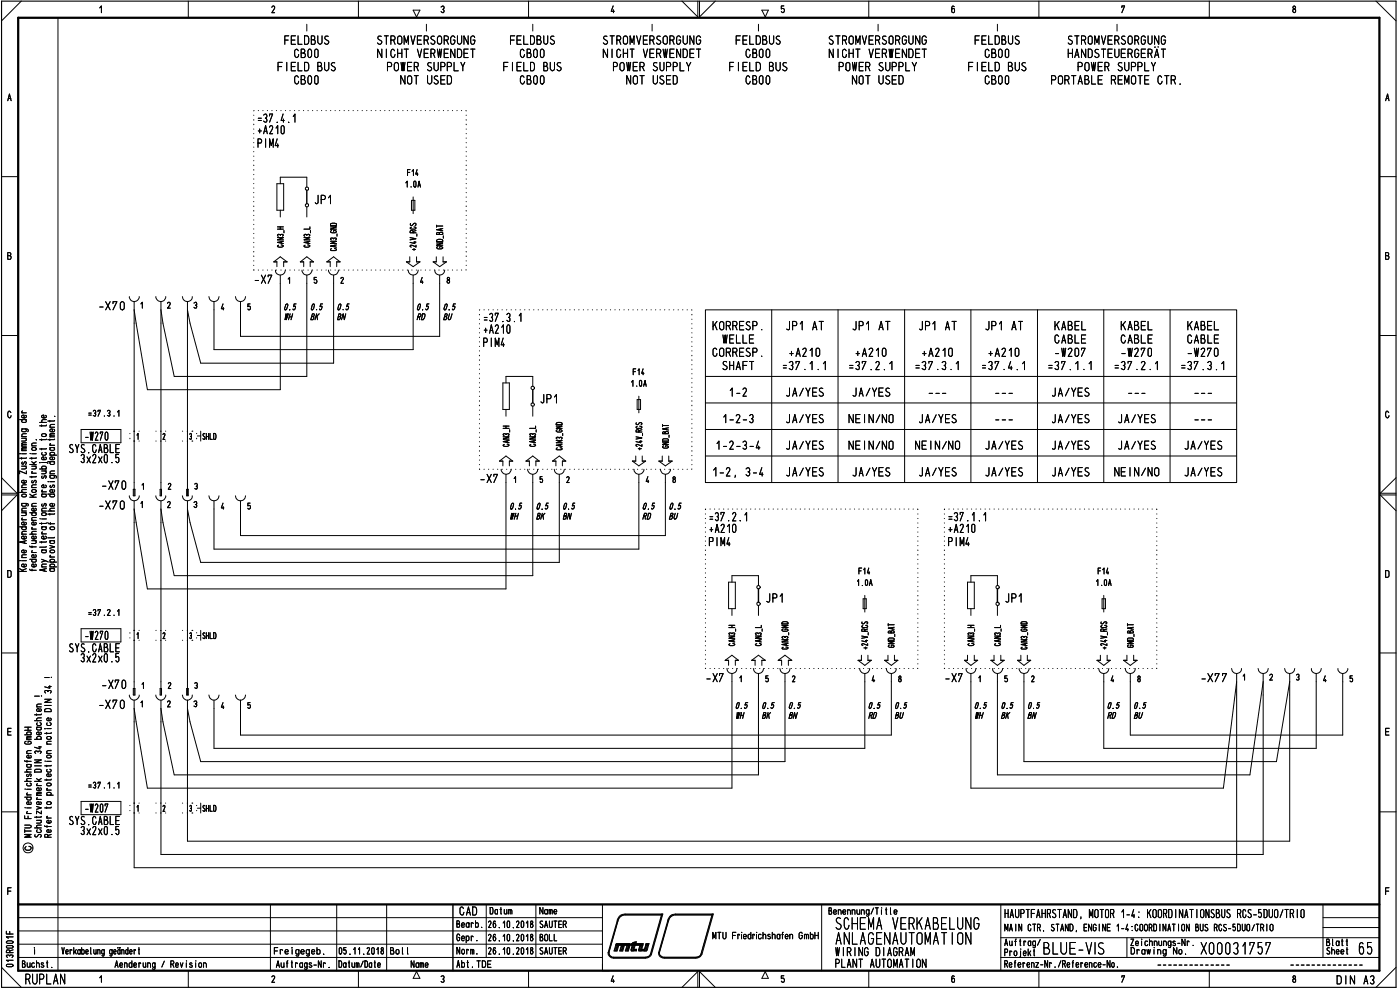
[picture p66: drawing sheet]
<svg xmlns="http://www.w3.org/2000/svg" width="420mm" height="297mm" viewBox="0 0 420 297" stroke-linecap="round" stroke-linejoin="round" font-family="sans-serif">
<defs><g id="words">
<g font-size="4.6">
<text x="387.7" y="4">8</text>
<text x="415.7" y="30.4">A</text>
<text x="6.5" y="256">O</text>
<text x="7.6" y="295.4">RUPLAN</text>
</g>
<g font-size="3.9">
<text x="85.1" y="13.5">FELDBUS</text>
<text x="88.2" y="17.4">CBOO</text>
<text x="112.9" y="13.5">STROMVERSORGUNG</text>
<text x="113.2" y="17.4">NICHT VERWENDET</text>
<text x="152.9" y="13.5">FELDBUS</text>
<text x="155.9" y="17.4">CBOO</text>
<text x="180.7" y="13.5">STROMVERSORGUNG</text>
<text x="180.9" y="17.4">NICHT VERWENDET</text>
<text x="220.6" y="13.5">FELDBUS</text>
<text x="223.6" y="17.4">CBOO</text>
<text x="248.5" y="13.5">STROMVERSORGUNG</text>
<text x="248.7" y="17.4">NICHT VERWENDET</text>
<text x="292.3" y="13.5">FELDBUS</text>
<text x="295.4" y="17.4">CBOO</text>
<text x="320.2" y="13.5">STROMVERSORGUNG</text>
<text x="320.3" y="17.4">HANDSTEUERGERÄT</text>
<text x="83.1" y="21.4">FIELD BUS</text>
<text x="115.9" y="21.4">POWER SUPPLY</text>
<text x="150.8" y="21.4">FIELD BUS</text>
<text x="183.7" y="21.4">POWER SUPPLY</text>
<text x="218.7" y="21.4">FIELD BUS</text>
<text x="251.4" y="21.4">POWER SUPPLY</text>
<text x="290.4" y="21.4">FIELD BUS</text>
<text x="323.1" y="21.4">POWER SUPPLY</text>
<text x="88.2" y="25.4">CBOO</text>
<text x="120.1" y="25.4">NOT USED</text>
<text x="155.9" y="25.4">CBOO</text>
<text x="187.9" y="25.4">NOT USED</text>
<text x="223.6" y="25.4">CBOO</text>
<text x="255.6" y="25.4">NOT USED</text>
<text x="295.4" y="25.4">CBOO</text>
<text x="315.2" y="25.4">PORTABLE REMOTE CTR.</text>
<text x="77.1" y="40.3">+A210</text>
<text x="77.1" y="36.8">=37.4.1</text>
<text x="77" y="44.4">PIM4</text>
<text x="94.4" y="61.3">JP1</text>
<text x="29.4" y="93.1">-X70</text>
<text x="145" y="100.2">+A210</text>
<text x="145" y="96.6">=37.3.1</text>
<text x="213.7" y="99.1">KORRESP.</text>
<text x="235.8" y="99.1">JP1 AT</text>
<text x="255.7" y="99.1">JP1 AT</text>
<text x="275.7" y="99.1">JP1 AT</text>
<text x="295.6" y="99.1">JP1 AT</text>
<text x="316.3" y="99.1">KABEL</text>
<text x="336.2" y="99.1">KABEL</text>
<text x="356.2" y="99.1">KABEL</text>
<text x="144.8" y="104.1">PIM4</text>
<text x="213.7" y="107.1">CORRESP.</text>
<text x="216.8" y="103.1">WELLE</text>
<text x="236.6" y="107.1">+A210</text>
<text x="256.5" y="107.1">+A210</text>
<text x="276.5" y="107.1">+A210</text>
<text x="296.4" y="107.1">+A210</text>
<text x="316.3" y="107.1">-W207</text>
<text x="316.4" y="103.1">GABLE</text>
<text x="336.2" y="107.1">-W270</text>
<text x="336.3" y="103.1">GABLE</text>
<text x="356.1" y="107.1">-W270</text>
<text x="356.2" y="103.1">CABLE</text>
<text x="216.6" y="111.1">SHAFT</text>
<text x="234.7" y="111.1">=37.1.1</text>
<text x="254.6" y="111.1">=37.2.1</text>
<text x="274.5" y="111.1">=37.3.1</text>
<text x="294.4" y="111.1">=37.4.1</text>
<text x="314.3" y="111.1">=37.1.1</text>
<text x="334.2" y="111.1">=37.2.1</text>
<text x="354.2" y="111.1">=37.3.1</text>
<text x="218.7" y="119">1-2</text>
<text x="235.8" y="119">JA/YES</text>
<text x="255.7" y="119">JA/YES</text>
<text x="278.4" y="119">---</text>
<text x="298.3" y="119">---</text>
<text x="315.6" y="119">JA/YES</text>
<text x="338.2" y="119">---</text>
<text x="358.1" y="119">---</text>
<text x="162.1" y="121.1">JP1</text>
<text x="216.8" y="127">1-2-3</text>
<text x="235.8" y="127">JA/YES</text>
<text x="254.6" y="127">NEIN/NO</text>
<text x="275.7" y="127">JA/YES</text>
<text x="298.3" y="127">---</text>
<text x="315.6" y="127">JA/YES</text>
<text x="335.5" y="127">JA/YES</text>
<text x="358.1" y="127">---</text>
<text x="20.5" y="136">SYS.CABLE</text>
<text x="25.2" y="132.2">1270</text>
<text x="214.7" y="135">1-2-3-4</text>
<text x="235.8" y="135">JA/YES</text>
<text x="254.6" y="135">NEIN/NO</text>
<text x="274.6" y="135">NEIN/NO</text>
<text x="295.6" y="135">JA/YES</text>
<text x="315.6" y="135">JA/YES</text>
<text x="335.5" y="135">JA/YES</text>
<text x="355.4" y="135">JA/YES</text>
<text x="24" y="139">3x2x0.5</text>
<text x="213.7" y="143">1-2, 3-4</text>
<text x="235.8" y="143">JA/YES</text>
<text x="255.7" y="143">JA/YES</text>
<text x="275.7" y="143">JA/YES</text>
<text x="295.6" y="143">JA/YES</text>
<text x="315.6" y="143">JA/YES</text>
<text x="334.4" y="143">NEIN/NO</text>
<text x="355.4" y="143">JA/YES</text>
<text x="30.3" y="147">-X70</text>
<text x="29.4" y="152.9">-X70</text>
<text x="212.7" y="159.9">+A210</text>
<text x="212.7" y="156.5">=37.2.1</text>
<text x="284.4" y="159.9">+A210</text>
<text x="284.4" y="156.5">=37.1.1</text>
<text x="212.5" y="163.9">PIM4</text>
<text x="284.3" y="163.9">PIM4</text>
<text x="229.8" y="180.8">JP1</text>
<text x="301.6" y="180.8">JP1</text>
<text x="56.7" y="191.8">3:Hsu</text>
<text x="20.5" y="195.7">SYS.CABLE</text>
<text x="25.2" y="192">1270</text>
<text x="24" y="198.8">3x2x0.5</text>
<text x="30.3" y="206.8">-X70</text>
<text x="269.4" y="204.7">8</text>
<text x="29.4" y="212.8">-X70</text>
<text x="25.2" y="243.8">1207</text>
<text x="56.7" y="243.6">3:Hsu</text>
<text x="20.5" y="247.6">SYS.CABLE</text>
<text x="24" y="250.6">3x2x0.5</text>
<text x="137.8" y="274.7">CAD</text>
<text x="301.4" y="275.5">HAUPTFAHRSTAND, MOTOR 1-4: KOORDINATIONSBUS RCS-5DUO/TRIO</text>
<text x="250.7" y="286.9">WIRING DIAGRAM</text>
<text x="250.4" y="290.4">PLANT AUTOMATION</text>
<text x="401" y="295.4">DIN A3/</text>
</g>
<g font-size="3.2">
<text x="81.2" y="4">2</text>
<text x="132" y="4">3</text>
<text x="183" y="4">4</text>
<text x="227.9" y="5">•</text>
<text x="336.3" y="4">7</text>
<text x="2.2" y="30.4">A</text>
<text x="2" y="78">B</text>
<text x="415.5" y="78">B</text>
<text x="93.9" y="85.2">5</text>
<text x="102" y="85.2">2</text>
<text x="125.8" y="85.2">4</text>
<text x="133.7" y="85.2">8</text>
<text x="66.1" y="93.1">4</text>
<text x="2.1" y="125.6">0</text>
<text x="415.6" y="125.6">0</text>
<text x="149.8" y="140">m</text>
<text x="150.5" y="140">ir</text>
<text x="161.9" y="144.9">5</text>
<text x="169.9" y="144.9">2</text>
<text x="193.6" y="144.9">4</text>
<text x="201.6" y="144.9">8</text>
<text x="66.1" y="152.9">4</text>
<text x="74" y="152.9">5</text>
<text x="2" y="173.4">D</text>
<text x="415.5" y="173.4">D</text>
<text x="229.4" y="204.7">5</text>
<text x="237.6" y="204.7">2</text>
<text x="309.4" y="204.7">2</text>
<text x="50" y="212.3">2</text>
<text x="66.1" y="212.8">4</text>
<text x="2" y="220.7">E</text>
<text x="415.5" y="220.7">E</text>
<text x="48.7" y="243.6">2:</text>
<text x="2" y="268.6">F</text>
<text x="415.5" y="268.6">F</text>
<text x="146.9" y="274.4">Datum</text>
<text x="161.9" y="274.4">Name</text>
<text x="136.9" y="278.4">Bearb.</text>
<text x="146.3" y="278.5">26.10.2018</text>
<text x="161.8" y="278.5">SAUTER</text>
<text x="213.7" y="281.9">MTU Friedrichshafen GmbH</text>
<text x="301.4" y="279.5">MAIN CTR. STAND, ENGINE 1-4:000RDINATION BUS RCS-5DUO/TRIO</text>
<text x="18.4" y="286.4">Verkabelung geändert</text>
<text x="82.1" y="286.4">Freigegeb.</text>
<text x="101.4" y="286.4">05.11.2018</text>
<text x="117" y="286.4">Bei l</text>
<text x="136.9" y="282.4">Gebr.</text>
<text x="137" y="286.4">Norm.</text>
<text x="146.3" y="282.4">26.10.2018</text>
<text x="146.3" y="286.4">26.10.2018</text>
<text x="161.9" y="282.4">BOLL</text>
<text x="250.7" y="283.5">ABLAG —\AUTOldT</text>
<text x="301.2" y="286.9">Projekt 3LU1— V</text>
<text x="301.4" y="283.8">Auftrag/</text>
<text x="339.1" y="283.9">Ze chnungs-Nr</text>
<text x="339.2" y="286.4">Draw ing No.</text>
<text x="397.9" y="283.9">Blatt</text>
<text x="397.9" y="286.4">Sheet</text>
<text x="6.5" y="290.4">Buchst.</text>
<text x="34.3" y="290.4">Aenderung / Revision</text>
<text x="82.8" y="290.4">Auf t rags-Nr .</text>
<text x="101.5" y="290.4">Datum/Date</text>
<text x="123.2" y="290.4">Name</text>
<text x="136.9" y="290.4">Abt. TDE</text>
<text x="228.5" y="293.7">A</text>
<text x="301.3" y="290.4">Referenz-Nr./Reference-No.</text>
<text x="81.2" y="294.9">2</text>
<text x="132" y="294.9">3</text>
<text x="183" y="294.9">4</text>
<text x="234.3" y="294.9">5</text>
<text x="285.4" y="294.9">6</text>
<text x="336.5" y="294.9">7</text>
<text x="387.7" y="294.9">8</text>
</g>
<g font-size="2.9">
<text x="122.1" y="52.8">F14</text>
<text x="121.4" y="56.3">1.0A</text>
<text x="85.1" y="93.1">0.5</text>
<text x="93.2" y="93.1">0.5</text>
<text x="101.1" y="93.1">0.5</text>
<text x="125" y="93.1">0.5</text>
<text x="133" y="93.1">0.5</text>
<text x="85.4" y="96.1">WH</text>
<text x="93" y="96.1">BK</text>
<text x="101" y="96.1">BN</text>
<text x="124.9" y="96.1">RD</text>
<text x="132.8" y="96.1">BU</text>
<text x="189.9" y="112.6">F14</text>
<text x="189.1" y="116.1">1.0A</text>
<text x="26.4" y="125.1">=37.3.1</text>
<text x="56.6" y="131.9">3;H</text>
<text x="60.6" y="132">SHLD</text>
<text x="153" y="152.9">0.5</text>
<text x="153.2" y="156">WH</text>
<text x="160.8" y="156">BK</text>
<text x="160.9" y="152.9">0.5</text>
<text x="168.8" y="156">BW</text>
<text x="168.9" y="152.9">0.5</text>
<text x="192.6" y="156">RD</text>
<text x="192.7" y="153">0.5</text>
<text x="200.6" y="156">BZ/</text>
<text x="200.8" y="152.9">0.5</text>
<text x="257.6" y="172.4">F14</text>
<text x="329.4" y="172.4">F14</text>
<text x="256.9" y="175.9">1.0A</text>
<text x="328.6" y="175.9">1.0A</text>
<text x="26.4" y="184.8">=37.2.1</text>
<text x="258.4" y="187.4">cm</text>
<text x="266.4" y="193.3">CO</text>
<text x="338.2" y="193.3">CO</text>
<text x="261.6" y="204.7">4</text>
<text x="293.4" y="204.7">1</text>
<text x="301.3" y="204.7">5</text>
<text x="388.8" y="204.7">3</text>
<text x="397.1" y="204.7">4</text>
<text x="405" y="204.7">5</text>
<text x="220.7" y="212.8">0.5</text>
<text x="221" y="215.7">WH</text>
<text x="228.5" y="215.7">BK</text>
<text x="228.6" y="212.8">0.5</text>
<text x="236.5" y="215.7">BW</text>
<text x="236.6" y="212.8">0.5</text>
<text x="260.4" y="215.7">RD</text>
<text x="260.6" y="212.8">0.5</text>
<text x="268.4" y="215.7">BU</text>
<text x="268.5" y="212.8">0.5</text>
<text x="292.4" y="212.8">0.5</text>
<text x="292.7" y="215.7">WH</text>
<text x="300.2" y="215.7">BK</text>
<text x="300.4" y="212.8">0.5</text>
<text x="308.2" y="215.7">BN</text>
<text x="308.4" y="212.8">0.5</text>
<text x="332.1" y="215.7">RD</text>
<text x="332.3" y="212.8">0.5</text>
<text x="340.1" y="215.7">BU</text>
<text x="340.2" y="212.8">0.5</text>
<text x="26.4" y="236.6">=37.1.1</text>
<text x="248.6" y="274.5">Benennung/Title</text>
<text x="161.9" y="286.4">SAUTER</text>
</g>
<g font-size="2.5">
<text x="166.2" y="142.4">\J*</text>
<text x="258.4" y="189.6">0)</text>
<text x="257.7" y="202.2">\J</text>
<text x="265.8" y="202.2">\J</text>
<text x="297.8" y="202.2">\J•</text>
<text x="337.5" y="202.2">\J</text>
<text x="221.6" y="204.7">1</text>
<text x="341.2" y="204.7">8</text>
<text x="7.7" y="240.2">o</text>
</g>
<g font-size="1.5">
<text x="99" y="70">CD</text>
<text x="122.9" y="70">CC</text>
<text x="16.2" y="125.6">•</text>
<text x="166.7" y="129.8">CD</text>
<text x="190.7" y="129.8">CC</text>
<text x="6.2" y="132.5">m</text>
<text x="10.7" y="132.3">• .1-.4-,</text>
<text x="11.8" y="139.5">•-</text>
<text x="12.3" y="143.8">V) 0')</text>
<text x="13.9" y="139.5">•17</text>
<text x="9.3" y="146.5">C</text>
<text x="9.3" y="145.1">CA</text>
<text x="12.3" y="147.9">c-</text>
<text x="12.3" y="149.3">0 -0</text>
<text x="14.7" y="146.5">0,</text>
<text x="14.7" y="145.1">-</text>
<text x="9.3" y="152.1">C</text>
<text x="12.2" y="152.1">U)</text>
<text x="12.3" y="153.5">C.0</text>
<text x="6.3" y="161.9">000-</text>
<text x="16" y="161.9">,</text>
<text x="6.2" y="167.5">CO</text>
<text x="6.3" y="166">04-00</text>
<text x="14.7" y="167.5">c-</text>
<text x="6.3" y="170.3">0000.</text>
<text x="228.4" y="189.6">I</text>
<text x="234.5" y="189.6">CD</text>
<text x="266.4" y="194.4">Ca</text>
<text x="338.2" y="194.4">Co</text>
<text x="13.2" y="206.7">-4-</text>
<text x="7.1" y="220.6">.0</text>
<text x="10" y="222">.0</text>
<text x="7.8" y="226.2">C</text>
<text x="10.1" y="226.2">r&gt;</text>
<text x="13.8" y="223.4">C</text>
<text x="13.8" y="226.2">C</text>
<text x="6.8" y="231.8">.ca0</text>
<text x="7.9" y="233.2">V</text>
<text x="7.7" y="237.1">-</text>
<text x="7.8" y="238.8">c-E0</text>
<text x="7.3" y="245.8">LL</text>
<text x="7.6" y="241.6">000</text>
<text x="7.8" y="244.3">c-</text>
<text x="10.7" y="244.3">N1</text>
<text x="7" y="249.9">1-00</text>
<text x="10.2" y="251.4">L&quot;)CC</text>
<text x="10.7" y="247.1">MO</text>
<text x="1.6" y="280.4">Lt-</text>
<text x="1.7" y="286">CC</text>
</g>
</g></defs>
<g fill="none" stroke="#000" stroke-width=".3">
<path d="M6.4 .3l-5.9 6M17.4 5.3v286M29.9 2.4l.5-.6v2M56.5 .3v5M107.6 .3v5M124 3h2l-1 2.1zM158.6 .3v5M204.7 .3l4.7 4.8v-4.8M209.9 .3v4.8l4.8-4.8M228.6 3h2l-.9 2.1M235.2 1.8h-.7v.9a.56 .56 0 0 1 .9 .3 .56 .56 0 0 1-.7 .6l-.2-.1M260.7 .3v5"/>
<path d="M286.4 2l-.4-.2-.2 .1-.2 1.4a.47 .47 0 0 0 .6 .5 .47 .47 0 0 0 .3-.8l-.3-.5-.5 .1-.1 .4M311.8 .3v5M362.9 .3v5M413 .3l6 6M.5 53h5M84.1 53.2h8v2.9M414 53h5M92.1 62.1v3M231.6 93v51.8M251.5 93v51.8M271.5 93v51.8M291.4 93v51.8"/>
<path d="M311.4 93v51.8M331.3 93v51.8M351.2 93v51.8M.5 100.7h5M151.8 112.9h8.1v3M211.7 112.9h159.4M414 100.7h5M159.9 121.8v3.1M211.7 120.9h159.4M211.7 128.9h159.4M211.7 136.8h159.4M.5 148.5h4.6l-4.6 4.7"/>
<path d="M.5 143.3l4.6 4.7h-4.6M419 148.5h-4.8l4.8 4.7M419 143.3l-4.8 4.7h4.8M219.7 172.7h7.9v3M291.4 172.7h7.9v3M.5 195.9h5M227.6 181.7v3M299.3 181.7v3M414 195.9h5M.5 243.6h5M414 243.6h5M5.5 275.3h175.3"/>
<path d="M5.5 279.3h175.3M81.2 271.4v19.9M101 271.4v19.9M116 271.4v19.9M145.9 271.4v15.9M160.8 271.4v15.9M180.8 271.4v19.9M246.6 271.4v19.9M300.4 271.4v19.8M397 271.4v15.9M397 278.3h17M397 275.3h17"/>
<path d="M.5 290.2l5.9 6M5.5 287.3h175.3M5.5 283.3h175.3M29.9 293.4l.5-.6v1.9M56.5 291.3v4.9M107.6 291.3v4.9M125 291.5l1 2h-2zM158.6 291.3v4.9M204.7 296.2l4.7-4.7v4.7M209.9 296.2v-4.7l4.8 4.7M260.7 291.3v4.9M300.4 287.3h113.6"/>
<path d="M300.4 281.3h113.6M311.8 291.3v4.9M338.2 281.3v6M362.9 291.3v4.9M419 290.2l-6 6"/>
<circle cx="92.1" cy="56.6" r=".49"/>
<circle cx="92.1" cy="61.6" r=".49"/>
<circle cx="159.9" cy="116.4" r=".52"/>
<circle cx="159.9" cy="121.4" r=".52"/>
<circle cx="227.6" cy="176.2" r=".49"/>
<circle cx="299.4" cy="176.2" r=".49"/>
<circle cx="227.6" cy="181.1" r=".52"/>
<circle cx="299.4" cy="181.2" r=".49"/>
</g>
<path d="M92.1 57.1v4M159.9 116.9v4M227.6 176.7v4M299.3 176.7v4M135.9 271.4v19.9" fill="none" stroke="#000" stroke-width=".42"/>
<path d="M.5 .3h418.5v295.9h-418.5z" fill="none" stroke="#000" stroke-width=".34"/>
<path d="M5.5 5.3h408.5v286h-408.5zM5.5 271.4h408.5" fill="none" stroke="#000" stroke-width=".68"/>
<path d="M358.1 283.7h.1" fill="none" stroke="#000" stroke-width=".3"/>
<path d="M7.4 247.6h1.5a.42 .42 0 0 1 .5 .4 .42 .42 0 0 1-.5 .4h-1.5M8 244.1h1.4M8 242.4h1.4M9.4 250.4h-2l1.6 .4-1.6 .4h2M1.9 282.6l.4-.3 1.3 .1a.34 .34 0 0 1 .3 .4 .34 .34 0 0 1-.4 .2h-1.3zM2 283.9l1.5-.2a.38 .38 0 0 1 .4 .4 .38 .38 0 0 1-.4 .4h-1.3l-.3-.4zM2.1 289.4l1.4-.1a.38 .38 0 0 1 .4 .4 .38 .38 0 0 1-.4 .4l-1.4-.1-.2-.3zM2.2 287.3l-.3-.4a.55 .55 0 0 1 .5-.4 .55 .55 0 0 1 .5 .4 .48 .48 0 0 1 .6-.4 .48 .48 0 0 1 .4 .5l-.3 .3M3.9 288.1h-2l.6 .4M3.9 281.1h-2l.6 .4M358.1 283.7h.1" fill="none" stroke="#000" stroke-width=".3"/>
<g fill="none" stroke="#000" stroke-width=".3">
<path d="M7.4 218.2h2M8.4 218.2v.9M7.4 228.2l.1 .2h1.9M7.4 234.4h2M7.8 222.4l-.4 .4v.2l.4 .3 1.6-.2-.2-.6-.8-.1v.4M8 229.4h1.1l.3 .6-.3 .2-.9-.1-.2-.4 .3-.3M8 236.8h1.4M8 221.9h1.4M8.1 228.2v.5M9 234.9l.4 .2v.5l-.3 .2-.9-.1-.2-.2 .2-.5M9.2 226.7l.2 .2-.2 .5h-.9l-.3-.5 .7-.3v.8M9.4 233.6l-1.3 .1-.1 .5 .4 .2"/>
<path d="M9.4 221.4h-1.1l-.3 .2 .3 .3M9.4 221l-1.3 .1-.1 .1 .3 .2M9.4 229.4h-.2M7.4 247.6h1.5a.42 .42 0 0 1 .5 .4 .42 .42 0 0 1-.5 .4h-1.5M7.6 242.4h.1M8 244.1h1.4M8 242.4h1.4M9.4 250.4h-2l1.6 .4-1.6 .4h2"/>
</g>
<g fill="none" stroke="#000" stroke-width=".3">
<path d="M7.4 218.2h2M8.4 218.2v.9M10.4 216.2h2M10.4 208.9h1.4M11 218.2h1.1l.3 .6-.3 .2h-.8l-.3-.2 .3-.6M11 214.2v.4M11 212.1h1.4M12 216.8l.4 .4-.3 .5h-.8l-.3-.4 .2-.4M12.1 219.7l.3 .4-.4 .4-1-.2v-.5l.7-.2v.9M12.1 212.7l.3 .2-.3 .5h-.9l-.2-.5 .7-.3v.8M12.4 215.4l-1.3 .2-.1 .3 .4 .3M12.4 214.2l-.1 .3h-1.9"/>
<path d="M12.4 211.2l-1.2 .1-.2 .2 .2 .6M12.4 218.2l-.2 .1M7.4 228.2l.1 .2h1.9M7.4 234.4h2M7.8 222.4l-.4 .4v.2l.4 .3 1.6-.2-.2-.6-.8-.1v.4M8 229.4h1.1l.3 .6-.3 .2-.9-.1-.2-.4 .3-.3M8 236.8h1.4M8 221.9h1.4M8.1 228.2v.5M9 234.9l.4 .2v.5l-.3 .2-.9-.1-.2-.2 .2-.5M9.2 226.7l.2 .2-.2 .5h-.9l-.3-.5 .7-.3v.8M9.4 233.6l-1.3 .1-.1 .5 .4 .2"/>
<path d="M9.4 221.4h-1.1l-.3 .2 .3 .3M9.4 221l-1.3 .1-.1 .1 .3 .2M9.4 229.4h-.2M10.4 228h2l-2 .9h2M10.4 234.4h2M10.4 229.8h2M11 239.9h1.4M11 235.7h1.4M11 233.6l1 .8M11.2 239.4l-.2 .2 .3 .3M11.2 235.1l-.2 .3 .3 .3M11.6 224.1h.8"/>
<path d="M12 223.9v.8l-1.6-.5M12.1 236.4l.3 .5-.4 .3-1-.1v-.5l.2-.2h.5v.8M12.4 233.6l-.8 .4M7.6 242.4h.1M10.4 248.4h2M11 242l1.4 .4-1.4 .4M11 244.9v.5M12 248.9l.4 .4-.3 .5-1.1-.2v-.3l.2-.3M12.1 240.6l.3 .3-.3 .5h-.9l-.2-.4v-.3l.7-.2v.9M12.4 247.6h-1.3l-.1 .5 .4 .3M12.4 244.9l-.1 .3h-1.9"/>
</g>
<g fill="none" stroke="#000" stroke-width=".3">
<path d="M10.4 216.2h2M10.4 208.9h1.4M11 218.2h1.1l.3 .6-.3 .2h-.8l-.3-.2 .3-.6M11 214.2v.4M11 212.1h1.4M12 216.8l.4 .4-.3 .5h-.8l-.3-.4 .2-.4M12.1 219.7l.3 .4-.4 .4-1-.2v-.5l.7-.2v.9M12.1 212.7l.3 .2-.3 .5h-.9l-.2-.5 .7-.3v.8M12.5 208.9h.1M12.4 215.4l-1.3 .2-.1 .3 .4 .3M12.4 214.2l-.1 .3h-1.9M12.4 211.2l-1.2 .1-.2 .2 .2 .6"/>
<path d="M12.4 218.2l-.2 .1M10.4 228h2l-2 .9h2M10.4 234.4h2M10.4 229.8h2M11 239.9h1.4M11 235.7h1.4M11 233.6l1 .8M11.2 239.4l-.2 .2 .3 .3M11.2 235.1l-.2 .3 .3 .3M11.6 224.1h.8M12 223.9v.8l-1.6-.5M12.1 236.4l.3 .5-.4 .3-1-.1v-.5l.2-.2h.5v.8"/>
<path d="M12.4 233.6l-.8 .4M10.4 248.4h2M11 242l1.4 .4-1.4 .4M11 244.9v.5M12 248.9l.4 .4-.3 .5-1.1-.2v-.3l.2-.3M12.1 240.6l.3 .3-.3 .5h-.9l-.2-.4v-.3l.7-.2v.9M12.4 247.6h-1.3l-.1 .5 .4 .3M12.4 244.9l-.1 .3h-1.9"/>
</g>
<g fill="none" stroke="#000" stroke-width=".3">
<path d="M12.5 208.9h.1M14 229.6v.4M14 233.8v.4M14 238.6h2M14 237.1h1.4M14 228.4h1.4M14.1 235.1l1.1-.1 .2 .5-1 .3-.4-.3zM14.3 236.6h-.3l.3 .5M14.4 238.6a.43 .43 0 0 1-.4-.4 .43 .43 0 0 1 .4-.5l.9 .2 .1 .4-.5 .3M14.9 230.8l.5 .3-.4 .5h-.7l-.3-.2 .2-.5M15.1 232.2l.3 .3-.3 .5h-.8l-.3-.3 .1-.4 .6-.1v.8M15.4 233.8l-.1 .2h-1.9"/>
<path d="M15.4 229.6v.2h-2M13.4 247.7l.1 .3h1.9M14 245.4h1.4M14 242.1v.5M14.1 240.7l1.1-.1 .2 .5-1 .3-.4-.3zM14.1 247.7v.5M14.3 244.9l-.3 .1 .3 .4M15.1 249l.3 .4-.5 .4-.8-.2v-.5l.6-.2v.9M15.1 246.2l.3 .4-.5 .4-.8-.2v-.5l.6-.2v.9M15.4 242.1l-.1 .3h-1.9"/>
</g>
<g fill="none" stroke="#000" stroke-width=".3">
<path d="M13.4 212.9l.6-.3 1 .1 .4 .3v.5h-2zM13.4 209.8h2l-2 .9h2M13.4 211.7h2M13.4 203.3h1.4M13.5 218.6h.1M13.7 207.9l-.3-.3a.48 .48 0 0 1 .5-.4 .48 .48 0 0 1 .5 .3 .53 .53 0 0 1 .5-.3 .53 .53 0 0 1 .5 .4l-.3 .3M14 219.8v.4M14 218.6h1.4M14.9 216.8l.5 .4-.4 .5h-.7l-.3-.3 .2-.5M15.1 215.5l.3 .2-.3 .5h-.8l-.3-.5 .4-.3h.3v.8M15.4 219.8v.2h-2M13.6 228.4h.1"/>
<path d="M14.1 226.7h1.1l.2 .5-1 .2-.4-.2zM14.1 221.1h1.1l.2 .5-1 .2-.4-.2z"/>
</g>
<g fill="none" stroke="#000" stroke-width=".3">
<path d="M15.5 203.3h.1M14 229.6v.4M14 233.8v.4M14 238.6h2M14 237.1h1.4M14 228.4h1.4M14.1 235.1l1.1-.1 .2 .5-1 .3-.4-.3zM14.3 236.6h-.3l.3 .5M14.4 238.6a.43 .43 0 0 1-.4-.4 .43 .43 0 0 1 .4-.5l.9 .2 .1 .4-.5 .3M14.9 230.8l.5 .3-.4 .5h-.7l-.3-.2 .2-.5M15.1 232.2l.3 .3-.3 .5h-.8l-.3-.3 .1-.4 .6-.1v.8M15.4 233.8l-.1 .2h-1.9"/>
<path d="M15.4 229.6v.2h-2M13.4 247.7l.1 .3h1.9M14 245.4h1.4M14 242.1v.5M14.1 240.7l1.1-.1 .2 .5-1 .3-.4-.3zM14.1 247.7v.5M14.3 244.9l-.3 .1 .3 .4M15.1 249l.3 .4-.5 .4-.8-.2v-.5l.6-.2v.9M15.1 246.2l.3 .4-.5 .4-.8-.2v-.5l.6-.2v.9M15.4 242.1l-.1 .3h-1.9"/>
</g>
<g fill="none" stroke="#000" stroke-width=".3">
<path d="M13.4 212.9l.6-.3 1 .1 .4 .3v.5h-2zM13.4 209.8h2l-2 .9h2M13.4 211.7h2M13.4 203.3h1.4M13.5 218.6h.1M13.7 207.9l-.3-.3a.48 .48 0 0 1 .5-.4 .48 .48 0 0 1 .5 .3 .53 .53 0 0 1 .5-.3 .53 .53 0 0 1 .5 .4l-.3 .3M14 219.8v.4M14 218.6h1.4M14.9 216.8l.5 .4-.4 .5h-.7l-.3-.3 .2-.5M15.1 215.5l.3 .2-.3 .5h-.8l-.3-.5 .4-.3h.3v.8M15.4 219.8v.2h-2M13.6 228.4h.1"/>
<path d="M14.1 226.7h1.1l.2 .5-1 .2-.4-.2zM14.1 221.1h1.1l.2 .5-1 .2-.4-.2z"/>
</g>
<g fill="none" stroke="#000" stroke-width=".3">
<path d="M12.5 158.1h1.1l.3 .5-.3 .3h-.8l-.3-.3 .3-.5M12.5 156.9v.4M12.5 155.7h1.4M12.7 159.6l-.2 .3 .3 .3M13.9 156.9l-.1 .2h-1.9M13.9 158.1l-.2 .1M12.5 167.8l1.9 .9M12.5 165h1.1l.3 .4-.1 .3-.2 .2-.9-.1-.2-.4 .3-.4M12.5 170.1h1.4M12.5 162.5v.4M12.5 160.2h1.4M13.2 170.8v.6"/>
<path d="M13.7 160.9l.2 .5-.4 .3-.9-.2-.1-.4 .7-.2v.8M13.7 168.2l-1.2 .5M13.9 170.6l-2 .4 2 .4M13.9 169.2h-1.2l-.2 .5 .2 .4M13.9 164l-.1 .2h-1.9M13.9 162.5l-.1 .1h-1.9M13.9 165l-.2 .1M15.5 203.3h.1"/>
</g>
<g fill="none" stroke="#000" stroke-width=".3">
<path d="M11.9 126.7h2M12.5 138.8h1.5l.4 .2M12.5 130.4l1-.3a.42 .42 0 0 1 .4 .5 .42 .42 0 0 1-.4 .4l-.8-.1zM12.5 127.5v.4M12.5 134.5v.5M13.5 135.7l.4 .4-.3 .5-.9-.1-.2-.3 .2-.4M13.7 137.2l.2 .2-.2 .5h-1l-.2-.5 .7-.3v.8M13.7 124.6l.2 .3-.1 .3-.9 .2a.45 .45 0 0 1-.4-.6 .45 .45 0 0 1 .7-.3v.9M13.9 134.5l-.1 .2h-1.9M13.9 127.5l-.1 .3h-1.9M13.9 125.9l-1.3 .2v.6h.3M11.9 140.7h2"/>
<path d="M12.1 155.7h.1M12.5 158.1h1.1l.3 .5-.3 .3h-.8l-.3-.3 .3-.5M12.5 141.3h1.4M12.5 156.9v.4M12.5 155.7h1.4M12.6 154l.9-.2a.42 .42 0 0 1 .4 .5 .42 .42 0 0 1-.4 .4l-.8-.1zM12.7 159.6l-.2 .3 .3 .3M12.8 140.7l-.3-.3 .3-.5h.8l.3 .3-.3 .5M13.5 141.3a.42 .42 0 0 1 .4 .4 .42 .42 0 0 1-.4 .5h-1M13.7 145.5l.2 .3-.2 .5h-1l-.2-.5 .7-.3v.8M13.9 156.9l-.1 .2h-1.9M13.9 158.1l-.2 .1"/>
<path d="M12.5 167.8l1.9 .9M12.5 165h1.1l.3 .4-.1 .3-.2 .2-.9-.1-.2-.4 .3-.4M12.5 162.5v.4M12.5 170.1h1.4M12.5 160.2h1.4M13.2 170.8v.6M13.7 160.9l.2 .5-.4 .3-.9-.2-.1-.4 .7-.2v.8M13.7 168.2l-1.2 .5M13.9 170.6l-2 .4 2 .4M13.9 169.2h-1.2l-.2 .5 .2 .4M13.9 164l-.1 .2h-1.9M13.9 162.5l-.1 .1h-1.9"/>
<path d="M13.9 165l-.2 .1"/>
</g>
<g fill="none" stroke="#000" stroke-width=".3">
<path d="M5.9 125.9h2M6 136.1h.1M6.5 128.7l1.8 .1 .2 .3-.2 .4M6.5 139.9h1.4M6.5 137.3v.5M6.5 136.1h1.4M6.5 135.2h1.4M6.5 133.9h1.4M6.5 131h1.4M6.5 123.9h1.4M6.7 138.6a.36 .36 0 0 0-.2 .5 .36 .36 0 0 0 .5 .2 .6 .6 0 0 1 .8-.6l-.1 .7M6.7 123.3l-.2 .2 .3 .4"/>
<path d="M6.8 128.7l-.3 .3 .3 .5h.8l.3-.2-.3-.6M6.8 125.9l-.3 .3 .3 .5h.8l.3-.2-.3-.6M7.5 139.9l.4 .3-.1 .3-1.3 .2M7.7 124.6l.2 .5-.4 .3-.9-.2v-.5l.6-.2v.9M7.9 137.3l-.1 .2h-1.9M7.9 134.7h-1.2l-.2 .3 .2 .2M7.9 134.3h-1.2l-.2 .2 .4 .2M7.9 133.3h-1.2l-.2 .3 .2 .3M7.9 132.8l-1.3 .1v.4h.3M7.9 130.1l-1.3 .2 .1 .7M8.9 139.4h2M9.5 139.9h1.4"/>
<path d="M9.5 136.1h1.4M9.5 137.3v.5M9.5 138.5l1 .9M10.5 139.9l.4 .3-.2 .4-1.2 .1M10.9 137.3v.2h-2M10.9 138.5l-.9 .4M11.9 126.7h2M12.5 138.8h1.5l.4 .2M12.5 130.4l1-.3a.42 .42 0 0 1 .4 .5 .42 .42 0 0 1-.4 .4l-.8-.1zM12.5 127.5v.4M12.5 134.5v.5M13.5 135.7l.4 .4-.3 .5-.9-.1-.2-.3 .2-.4"/>
<path d="M13.7 137.2l.2 .2-.2 .5h-1l-.2-.5 .7-.3v.8M13.7 124.6l.2 .3-.1 .3-.9 .2a.45 .45 0 0 1-.4-.6 .45 .45 0 0 1 .7-.3v.9M13.9 134.5l-.1 .2h-1.9M13.9 127.5l-.1 .3h-1.9M13.9 125.9l-1.3 .2v.6h.3M5.9 158.1h2M5.9 147.7h2M6.5 151l1.8 .1 .2 .4-.2 .3M6.5 156h1.4M6.5 153.8h1.4M6.5 153.3h1.4M6.5 146.3h1.4"/>
<path d="M6.6 148.4l.9-.1 .3 .1 .1 .4-1 .3-.3-.2zM6.7 155.4l-.2 .3 .3 .3M6.8 158.1l-.3 .2 .3 .6 .9-.1 .2-.5-.3-.2M6.8 151l-.3 .4 .3 .5 1-.2 .1-.3-.3-.4M7.5 153.8a.42 .42 0 0 1 .4 .5 .42 .42 0 0 1-.4 .4h-1M7.7 156.7l.2 .3-.2 .5h-1l-.2-.4 .1-.3 .6-.2v.9M7.7 144.2l.2 .4-.4 .3-.9-.1-.1-.4 .7-.3v.8M7.9 159.4l-1.3 .2 .1 .7M7.9 152.5l-1.3 .1 .1 .7M7.9 146.9l-1.3 .1-.1 .4 .4 .3M7.9 145.5l-1.3 .1 .1 .7M7.9 141.3v.9l-2-.9v.9"/>
<path d="M8.9 153.8h2M8.9 149.2h2M8.9 148.3l1.2 .9M9.5 147.2l.4-.3h.6l.4 .3v.2l-.2 .3h-.8zM9.5 158.7h1.4M9.5 156.1h1.4M9.5 142.9v.4M9.5 142h1.4M9.7 158.2l-.2 .4 .3 .1M9.7 141.5l-.2 .3 .3 .2M9.8 153.8l-.3 .2v.5l.3 .2 1-.2 .1-.3-.4-.4M10.6 156.7l.3 .3-.3 .5h-.9l-.1-.7 .6-.2v.9"/>
<path d="M10.6 152.5l.3 .5-.4 .3-.8-.1-.2-.5 .2-.2h.5v.8M10.9 159.4l-1.3 .2-.1 .5 .4 .2M10.9 155.3l-1.3 .1 .1 .7M10.9 142.9v.2h-2M10.9 148.3l-1.3 .5M11.9 140.7h2M12.1 155.7h.1M12.5 141.3h1.4M12.6 154l.9-.2a.42 .42 0 0 1 .4 .5 .42 .42 0 0 1-.4 .4l-.8-.1zM12.8 140.7l-.3-.3 .3-.5h.8l.3 .3-.3 .5M13.5 141.3a.42 .42 0 0 1 .4 .4 .42 .42 0 0 1-.4 .5h-1M13.7 145.5l.2 .3-.2 .5h-1l-.2-.5 .7-.3v.8"/>
<path d="M5.9 171.4h2M5.9 170.6l1.3 .8M6 168.2h.1M6.5 168.2h1.4M7.3 162.4v.6M7.9 162.2l-2 .4 2 .5M7.9 170.6l-1.3 .5M8.9 170.8l.2 .3h1.8M8.9 163.8l.1 .3h1.9M8.9 167.8h2M9.6 163.8v.5M9.6 170.8v.5"/>
<path d="M9.8 167.8l-.3 .2v.5l.3 .2 1-.2 .1-.4-.4-.3M10.5 162.2l.4 .4-.2 .4-1.2 .1M10.6 166.5l.3 .5-.4 .3-.8-.1-.2-.5 .2-.2h.5v.8"/>
</g>
<g fill="none" stroke="#000" stroke-width=".3">
<path d="M8.9 139.4h2M9.1 136.1h.1M9.5 133.8h1.4M9.5 137.3v.5M9.5 139.9h1.4M9.5 138.5l1 .9M9.5 136.1h1.4M9.7 134.4h1l.2 .5-1 .2-.4-.2zM10.5 139.9l.4 .3-.2 .4-1.2 .1M10.9 132.9l-1.3 .2 .1 .7M10.9 137.3v.2h-2M10.9 138.5l-.9 .4"/>
<path d="M8.9 153.8h2M8.9 149.2h2M8.9 148.3l1.2 .9M9.5 147.2l.4-.3h.6l.4 .3v.2l-.2 .3h-.8zM9.5 158.7h1.4M9.5 156.1h1.4M9.5 142.9v.4M9.5 142h1.4M9.7 158.2l-.2 .4 .3 .1M9.7 141.5l-.2 .3 .3 .2M9.8 153.8l-.3 .2v.5l.3 .2 1-.2 .1-.3-.4-.4M10.6 156.7l.3 .3-.3 .5h-.9l-.1-.7 .6-.2v.9"/>
<path d="M10.6 152.5l.3 .5-.4 .3-.8-.1-.2-.5 .2-.2h.5v.8M10.9 159.4l-1.3 .2-.1 .5 .4 .2M10.9 155.3l-1.3 .1 .1 .7M10.9 142.9v.2h-2M10.9 148.3l-1.3 .5M8.9 170.8l.2 .3h1.8M8.9 163.8l.1 .3h1.9M8.9 167.8h2M9.6 163.8v.5M9.6 170.8v.5M9.8 167.8l-.3 .2v.5l.3 .2 1-.2 .1-.4-.4-.3M10.5 162.2l.4 .4-.2 .4-1.2 .1"/>
<path d="M10.6 166.5l.3 .5-.4 .3-.8-.1-.2-.5 .2-.2h.5v.8"/>
</g>
<g fill="none" stroke="#000" stroke-width=".3">
<path d="M92.1 7.3v2M128 7.3v2M159.9 7.3v2M195.7 7.3v2M227.6 7.3v2M263.5 7.3v2M299.3 7.3v2M335.2 7.3v2M91.1 33.2h.1M92.4 33.2h.1M93.8 33.2h.1M95.1 33.2h.1"/>
<path d="M96.5 33.2h.1M97.8 33.2h.1M99.2 33.2h.1M100.5 33.2h.1M101.9 33.2h.1M103.3 33.2h.1M104.6 33.2h.1M106 33.2h.1M107.3 33.2h.1M108.7 33.2h.1M110 33.2h.1M111.4 33.2h.1"/>
<path d="M112.7 33.2h.1M114.1 33.2h.1M115.4 33.2h.1M116.8 33.2h.1M118.2 33.2h.1M119.5 33.2h.1M120.9 33.2h.1M122.2 33.2h.1M123.6 33.2h.1M124.9 33.2h.1M126.3 33.2h.1M127.6 33.2h.1"/>
<path d="M129 33.2h.1M130.3 33.2h.1M131.7 33.2h.1M133.1 33.2h.1M134.4 33.2h.1M135.8 33.2h.1M137.1 33.2h.1M138.5 33.2h.1M139.8 33.2l.1 .1M139.9 34.5v.1M139.9 35.9v.2M139.9 37.3v.1"/>
<path d="M139.9 38.7v.1M76.2 46.8v.1M76.2 48.2v.1M76.2 49.5v.2M76.2 50.9v.2M76.2 52.3v.1M76.2 53.7v.1M76.2 55v.1M76.2 56.4v.1M76.2 57.7v.1M76.2 59.1v.1M83.1 55.1h2v8h-2z"/>
<path d="M84.1 53.2v1.9M124 59.1v5M139.9 40v.1M139.9 41.4v.1M139.9 42.8h.1M139.9 44.1v.1M139.9 45.5v.1M139.9 46.8v.1M139.9 48.2v.1M139.9 49.5v.2M139.9 50.9v.2M139.9 52.3v.1"/>
<path d="M139.9 53.7v.1M139.9 55v.1M139.9 56.4v.1M139.9 57.7v.1M139.9 59.1v.1M76.2 60.5h.1M76.2 61.8v.2M76.2 63.2v.1M76.2 64.6v.1M76.2 66h.1M76.2 67.3v.1M76.2 68.7h.1"/>
<path d="M76.2 70v.1M76.2 71.4v.1M76.2 72.7v.1M76.2 74.1v.1M76.2 75.4v.2M76.2 76.8v.2M76.2 78.2v.1M76.2 79.6v.1M83.3 71.3h1.7l-1.7 .7h1.7M83.3 68.7h1.7M83.3 68.1h1.7M83.5 70.9l-.2-.4 .3-.2 .4 .1 .1 .2a.49 .49 0 0 1 .5-.3 .49 .49 0 0 1 .4 .3l-.2 .3"/>
<path d="M84.1 63.1v2M84.1 68.1v.6M84.4 73.5l.6 .3-.5 .4h-.7l-.5-.3 .3-.3M84.5 72.5v.5M85 72.4l-1.7 .3 1.7 .4M85.2 69.2v.6M91.2 71.3h1.8l-1.8 .7h1.8M91.5 70.9l-.3-.2 .2-.3h.6l.1 .2a.49 .49 0 0 1 .4-.3 .49 .49 0 0 1 .5 .3l-.2 .3M92.3 73.5l.7 .3-.6 .4h-.7l-.5-.3 .4-.3M92.4 72.5v.5M93 72.4l-1.8 .3 1.8 .4M93 68.1v.6h-1.8"/>
<path d="M93.2 69.2v.6M99.2 72.4h1.8l-1.8 .7h1.8M99.2 68.1h1.8l-1.8 .6h1.8M99.3 67.1h1.5l.2 .5h-1.8zM99.4 72l-.1-.1a.43 .43 0 0 1 .3-.5 .43 .43 0 0 1 .5 .3l.1-.2h.7l.1 .2-.3 .3M99.5 74.6l-.3 .2 .2 .4 1.6-.2-.1-.3-.5-.1M100.5 73.6v.4M101 73.5l-1.8 .3 1.8 .4M101.1 70.2v.7M123 77v1.6h-1l2 1.4 2-1.4h-1v-1.6M123.1 71.3l1.7 .3-1.7 .4M123.2 67.1a.42 .42 0 0 0 .2 .6 .42 .42 0 0 0 .6-.4 .41 .41 0 0 1 .6-.4 .41 .41 0 0 1 0 .7"/>
<path d="M123.5 60.1h1v3h-1zM123.8 74.8h.9M124.2 72.6h.6M124.2 68.1l.6 .2-.1 .4h-1.2l-.4-.3 .4-.2M124.2 74.6v.5M124.5 72.5v.6l-1.4-.4M124.8 73.6v.6l-1.1-.6a.31 .31 0 0 0-.5 0 .31 .31 0 0 0 .1 .5l.1 .1M125.1 70.2v.7M130.9 77v1.6h-.9l2 1.4 2-1.4h-1v-1.6M131 72.9h1.9l-1.9 .7h1.9M131 72.1l.3-.2 1-.1 .4 .1 .2 .6h-1.9zM131 67.6v.6"/>
<path d="M131 67.8h1.9M131.4 74l-.4 .3 .4 .4h1.1l.4-.3-.5-.4h-.4v.3M131.9 69.9l-.8-.1-.1 .6h1.9v-.6l-.7-.1-.3 .2v.5M132.3 68.7v.5M132.9 68.6l-1.9 .3 1.9 .4M133.1 70.8v.7M139.9 60.5h.1M139.9 61.8v.2M139.9 63.2v.1M139.9 64.6v.1M139.9 66h.1M139.9 67.3v.1"/>
<path d="M139.9 68.7h.1M139.9 70v.1M139.9 71.4v.1M139.9 72.7v.1M139.9 74.1v.1M139.9 75.4v.2M139.9 76.8v.2M139.9 78.2v.1M139.9 79.6v.1M38.8 89a1.48 1.48 0 0 0 1.5 1.5 1.48 1.48 0 0 0 1.5-1.5M40.3 90.5v58.3M42.3 91.2l.4-.5v1.8"/>
<path d="M46.8 89a1.48 1.48 0 0 0 1.5 1.5 1.48 1.48 0 0 0 1.4-1.5M48.3 90.5v58.3M50.2 91a.45 .45 0 0 1 .7-.3 .45 .45 0 0 1 .1 .7l-.8 1.1h.9M54.7 89a1.48 1.48 0 0 0 1.5 1.5 1.48 1.48 0 0 0 1.5-1.5M56.3 90.5v38.9M58.2 90.9a.48 .48 0 0 1 .9 0 .48 .48 0 0 1-.5 .7l.5 .3-.1 .5-.5 .1-.3-.3M62.7 89a1.52 1.52 0 0 0 1.5 1.5 1.52 1.52 0 0 0 1.5-1.5M70.7 89a1.52 1.52 0 0 0 1.5 1.5 1.52 1.52 0 0 0 1.5-1.5M75.1 91.2h-.7v.8a.51 .51 0 0 1 .7 0 .51 .51 0 0 1 0 .7l-.2 .3h-.4l-.1-.3M76.2 80.9v.1M76.6 84.2h1M77.5 81h.1"/>
<path d="M78.4 82.5l1.3 2.5M78.9 81h.1M79.7 82.5l-1.3 2.5M80.2 81h.1M80.5 83.1v-.6h1.1l-1.1 2.5M81.6 81h.1M82.7 81a1.48 1.48 0 0 0 1.5 1.6 1.48 1.48 0 0 0 1.4-1.6h.1M82.9 81h.1M83.1 80v-1.4h-.9l1.9-1.6 2 1.6h-1v1.4M84.1 82.5v34.4h-39.9l-3.9-23.9M84.3 81h.1M86.5 83.7l.4-.5v1.8"/>
<path d="M87 81h.1M88.3 81h.1M89.7 81h.1M90.6 81a1.48 1.48 0 0 0 1.5 1.6 1.48 1.48 0 0 0 1.5-1.6M91.1 81h.1M91.1 80v-1.4h-1l2-1.6 2 1.6h-1v1.4M92.1 82.5v30.4h-39.8l-3.4-16-.6-3.9M92.4 81h.1M93.8 81h.1M95.1 81h.1M96.5 81h.1M97.8 81h.1"/>
<path d="M98.6 81a1.48 1.48 0 0 0 1.5 1.6 1.48 1.48 0 0 0 1.5-1.6M99.1 80v-1.4h-1l2-1.6 2 1.6h-1.1v1.4M99.2 81h.1M100.1 82.5v26.5h-39.9l-3.2-12.1-.7-3.9M100.5 81h.1M101.9 81h.1M103.3 81h.1M104.6 81h.1M106 81h.1M107.3 81h.1M108.7 81h.1M110 81h.1"/>
<path d="M111.4 81h.1M112.7 81h.1M114.1 81h.1M115.4 81h.1M116.8 81h.1M118.2 81h.1M119.5 81h.1M120.9 81h.1M122.2 81h.1M122.5 81a1.52 1.52 0 0 0 1.5 1.5 1.52 1.52 0 0 0 1.5-1.5M123.6 81h.1M124 82.5v22.4h-59.8v-14.4"/>
<path d="M124.9 81h.1M126.3 81h.1M127.6 81h.1M129 81h.1M130.3 81h.1M130.5 81a1.48 1.48 0 0 0 1.5 1.6 1.48 1.48 0 0 0 1.5-1.6M131.7 81h.1M132 82.5v18.4h-59.8v-10.4M133.1 81h.1M134.4 81h.1M135.8 81h.1M137.1 81h.1"/>
<path d="M138.5 81h.1M139.9 80.9l-.1 .1M158.8 93h.1M160.1 93h.1M161.5 93h.1M162.9 93h.1M164.2 93h.1M165.6 93h.1M166.9 93h.1M168.3 93h.1M169.6 93h.1M171 93h.1"/>
<path d="M172.3 93h.1M173.7 93h.1M175 93h.1M176.4 93h.1M177.8 93h.1M179.1 93h.1M180.5 93h.1M181.8 93h.1M183.2 93h.1M184.5 93h.1M185.9 93h.1M187.2 93h.1"/>
<path d="M188.6 93h.1M189.9 93h.1M191.3 93h.1M192.7 93h.1M194 93h.1M195.4 93h.1M196.7 93h.1M198.1 93h.1M199.4 93h.1M200.8 93h.1M202.1 93h.1M203.5 93h.1"/>
<path d="M204.9 93h.1M206.2 93h.1M207.6 93h.1M207.6 94.3v.2M207.6 95.8h.1M207.6 97.1v.1M207.6 98.5v.1M207.6 99.8v.1M211.7 93h159.4v51.8h-159.4zM143.9 106.6v.2M143.9 107.9v.2M143.9 109.4v.1"/>
<path d="M143.9 110.7v.1M143.9 112.1v.1M143.9 113.5h.1M143.9 114.8v.1M143.9 116.2h.1M143.9 117.5v.1M143.9 118.9v.1M150.9 114.9h2v8h-2zM151.8 112.9v2M191.2 119.9h1v3h-1zM191.7 118.9v5M207.6 101.2v.1"/>
<path d="M207.6 102.5v.1M207.6 103.9v.1M207.6 105.2v.1M207.6 106.6v.2M207.6 107.9v.2M207.6 109.4v.1M207.6 110.7v.1M207.6 112.1v.1M207.6 113.5h.1M207.6 114.8v.1M207.6 116.2h.1M207.6 117.5v.1"/>
<path d="M207.6 118.9v.1M9.1 136.1h.1M9.5 133.8h1.4M9.7 134.4h1l.2 .5-1 .2-.4-.2zM10.9 132.9l-1.3 .2 .1 .7M14.9 134.3h1.1l.4 .6-.4 .2h-.7l-.4-.2 .4-.6M14.9 126.2v.4M14.9 136.6h2.1M14.9 133.6h1.5M14.9 128.2h1.5M15.2 133.1l-.3 .2 .4 .3M15.4 136.6a.42 .42 0 0 1-.5-.5 .42 .42 0 0 1 .5-.4l1 .3v.3l-.4 .3"/>
<path d="M16.1 137.2l.3 .2-.3 .5h-.9l-.3-.5 .8-.3v.8M16.1 128.8l.3 .2-.3 .5h-.9l-.3-.5 .8-.3v.8M16.4 130.6h-1.2l-.3 .2 .3 .3M16.4 130h-1l-.5 .3 .5 .3M16.4 127.3l-1.3 .2 .1 .7M16.4 126.2l-.1 .1h-1.9M16.4 134.3l-.2 .1M24.3 128.9h12v3.9h-12M39 130v.1M39 131.5v.2M40.2 132.3h.2M40.2 129.4h.2"/>
<path d="M41.1 130.6l.3-.6v1.8M41.7 132.3h.1M41.7 129.4h.1M46.8 132.3h.1M46.8 129.4h.1M48.2 132.3h.1M48.2 129.4h.1M48.9 130.4l.2-.4a.4 .4 0 0 1 .4 .3 .4 .4 0 0 1-.1 .4l-.5 1.1h.6M49.7 132.3h.1M49.7 129.4h.1M54.7 132.3h.1M54.7 129.4h.1"/>
<path d="M56.3 132.3v16.5M143.9 120.2v.2M143.9 121.6v.2M143.9 123v.1M143.9 124.4v.1M143.9 125.7v.1M143.9 127.1v.1M143.9 128.4v.1M143.9 129.8v.1M143.9 131.1v.1M143.9 132.5v.1M143.9 133.9v.1"/>
<path d="M143.9 135.2v.2M143.9 136.7h.1M143.9 138v.1M143.9 139.4h.1M151 131.1h1.8l-1.8 .6h1.8M151 128.5h1.8M151 127.8h1.8M151.3 130.7l-.3-.2a.45 .45 0 0 1 .4-.4 .45 .45 0 0 1 .4 .3 .43 .43 0 0 1 .6-.3 .43 .43 0 0 1 .3 .5l-.2 .1M151.8 122.9v2M151.8 127.8v.7M152.2 133.3l.6 .3-.6 .3h-.7l-.5-.2 .3-.4M152.2 132.2v.6"/>
<path d="M152.8 132.2l-1.8 .3 1.8 .3M153 128.9v.7M158.9 139.8v-1.5h-1l2-1.5 1.9 1.5h-1v1.5M159 131.1h1.7l-1.7 .6h1.7M159.2 130.7l-.2-.3a.55 .55 0 0 1 .9 0 .45 .45 0 0 1 .4-.3 .45 .45 0 0 1 .4 .4l-.2 .2M160.1 133.3l.6 .1v.3l-1.2 .2-.5-.2 .3-.4M160.2 132.2v.6M160.7 132.2l-1.7 .3 1.7 .3M160.7 127.8v.7h-1.7M160.9 128.9v.7M166.8 139.8v-1.5h-1l2.1-1.5 1.9 1.5h-1v1.5M166.9 132.2h1.8l-1.8 .6h1.8"/>
<path d="M166.9 127.8h1.8l-1.8 .7h1.8M167.1 126.8h1.4l.2 .6h-1.8zM167.2 131.7l-.3-.2a.49 .49 0 0 1 .5-.4 .49 .49 0 0 1 .5 .4v-.2a.47 .47 0 0 1 .5-.2 .47 .47 0 0 1 .3 .5l-.3 .1M167.3 134.4l-.4 .3 .3 .3 1.5-.2-.1-.3-.5-.1M168.2 133.3v.5M168.7 133.3l-1.8 .3 1.8 .3M168.9 130v.7M190.8 136.8v1.5h-1l1.9 1.5 2.1-1.5h-1.1v-1.5M190.9 131.1l1.8 .3-1.8 .3M191 126.8a.46 .46 0 0 0 .3 .7 .46 .46 0 0 0 .5-.6 .4 .4 0 0 1 .6-.1 .4 .4 0 0 1 0 .6M191.6 134.6h.9M191.9 132.4h.8"/>
<path d="M192 127.8l.6 .2v.4l-1.4 .1-.3-.2 .3-.4M192 134.4v.6M192.3 132.2v.6l-1.4-.3M192.7 133.3v.6l-1.6-.6-.2 .5 .3 .1M192.8 130v.7M198.8 136.8v1.5h-1.1l2 1.5 2-1.5h-1v-1.5M198.8 132.7h1.8l-1.8 .6h1.8M198.8 131.8l1.5-.1 .3 .2v.4h-1.8zM198.8 127.3v.7M198.8 127.7h1.8M199.2 133.8l-.4 .1v.3l.5 .3h.9l.4-.3-.4-.4h-.5v.2M199.6 129.8l-.5-.3-.3 .2v.4h1.8v-.5a.59 .59 0 0 0-.7-.1 .59 .59 0 0 0-.3 .6"/>
<path d="M200 128.5v.4M200.6 128.4l-1.8 .3 1.8 .3M200.8 130.6v.6M207.6 120.2v.2M207.6 121.6v.2M207.6 123v.1M207.6 124.4v.1M207.6 125.7v.1M207.6 127.1v.1M207.6 128.4v.1M207.6 129.8v.1M207.6 131.1v.1"/>
<path d="M207.6 132.5v.1M207.6 133.9v.1M207.6 135.2v.2M207.6 136.7h.1M207.6 138v.1M207.6 139.4h.1M14.4 156.8l.2 .3h1.8M14.4 153.3h2M14.4 148.3h2M14.9 154.1v.4M15 158.2l1-.1 .4 .2v.3l-.4 .3h-.6l-.4-.2zM15.1 156.8v.5"/>
<path d="M15.3 148.3l-.4 .3 .4 .5 1-.2 .1-.3-.4-.3M16.1 151.1l.3 .3-.3 .5h-.9l-.3-.3 .1-.4 .7-.2v.9M16.1 147l.3 .4-.4 .3-1-.1-.1-.4 .8-.3v.8M16.4 154.1l-.1 .2h-1.9M16.4 152.5l-1.3 .1-.2 .4 .5 .3M16.4 141.3l-1.3 .2 .1 .7M38.8 148.8a1.48 1.48 0 0 0 1.5 1.5 1.48 1.48 0 0 0 1.5-1.5M40 146.8h.5v2h-.5zM40.3 150.3v58.2M42.3 151l.4-.5v1.8M42.6 145.5l.5-.5v1.8M46.8 148.8a1.48 1.48 0 0 0 1.5 1.5 1.48 1.48 0 0 0 1.4-1.5"/>
<path d="M48 146.8h.5v2h-.5zM48.3 150.3v58.2M50.2 150.8l.3-.3a.43 .43 0 0 1 .5 .2 .43 .43 0 0 1 0 .5l-.8 1.1h.9M50.5 145.4a.41 .41 0 0 1 .6-.4 .41 .41 0 0 1 .1 .7l-.7 1.1h.8M54.7 148.8a1.48 1.48 0 0 0 1.5 1.5 1.48 1.48 0 0 0 1.5-1.5M56 146.8h.5v2h-.5zM56.3 150.3v38.8M58.2 150.8a.44 .44 0 0 1 .6-.2 .44 .44 0 0 1 .2 .6l-.4 .2a.43 .43 0 0 1 .4 .7 .43 .43 0 0 1-.8-.1M58.5 145.3l.2-.3 .4 .2 .1 .4-.3 .3a.43 .43 0 0 1 .3 .6 .43 .43 0 0 1-.7 .1M62.7 148.8a1.52 1.52 0 0 0 1.5 1.5 1.52 1.52 0 0 0 1.5-1.5M70.7 148.8a1.52 1.52 0 0 0 1.5 1.5 1.52 1.52 0 0 0 1.5-1.5M143.9 140.7l.1 .1"/>
<path d="M144.3 143.9h1M145.2 140.8h.1M146.2 142.3l1.2 2.5M146.6 140.8h.1M147.4 142.3l-1.2 2.5M148 140.8h.1M148.2 142.9v-.6h1.1l-1.1 2.5M150.4 140.8a1.48 1.48 0 0 0 1.5 1.5 1.48 1.48 0 0 0 1.5-1.5M151.8 142.3v34.4h-107.6l-3.9-24M154.3 143.6l.4-.6v1.8M156.1 140.8h.1M157.4 140.8h.1"/>
<path d="M158.4 140.8a1.48 1.48 0 0 0 1.5 1.5 1.48 1.48 0 0 0 1.4-1.5M158.8 140.8h.1M159.9 142.3v30.4h-107.6l-3.4-16-.6-4M160.1 140.8h.1M161.5 140.8h.1M162.9 140.8h.1M164.2 140.8h.1M167.9 142.3v26.4h-107.7l-3.2-12-.7-4M171 140.8h.1M172.3 140.8h.1M173.7 140.8h.1M175 140.8h.1"/>
<path d="M176.4 140.8h.1M177.8 140.8h.1M179.1 140.8h.1M180.5 140.8h.1M181.8 140.8h.1M183.2 140.8h.1M184.5 140.8h.1M185.9 140.8h.1M187.2 140.8h.1M188.6 140.8h.1M189.9 140.8h.1M190.3 140.8a1.48 1.48 0 0 0 1.5 1.5 1.48 1.48 0 0 0 1.5-1.5"/>
<path d="M191.3 140.8h.1M191.7 142.3v22.5h-127.5v-14.5M192.7 140.8h.1M194 140.8h.1M195.4 140.8h.1M196.7 140.8h.1M198.1 140.8h.1M198.2 140.8a1.48 1.48 0 0 0 1.5 1.5 1.48 1.48 0 0 0 1.5-1.5M199.4 140.8h.1M199.7 142.3v18.4h-127.5v-10.4M200.8 140.8h.1M202.1 140.8h.1"/>
<path d="M203.5 140.8h.1M204.9 140.8h.1M206.2 140.8h.1M207.6 140.7v.1M226.6 152.7h.1M228 152.7h.1M229.3 152.7h.1M230.7 152.7h.1M232 152.7h.1M233.4 152.7h.1M234.7 152.7h.1M236.1 152.7h.1"/>
<path d="M237.4 152.7h.1M238.8 152.7h.1M240.2 152.7h.1M241.5 152.7h.1M242.9 152.7h.1M244.2 152.7h.1M245.6 152.7h.1M246.9 152.7h.1M248.3 152.7h.1M249.6 152.7h.1M251 152.7h.1M252.3 152.7h.1"/>
<path d="M253.7 152.7h.1M255.1 152.7h.1M256.4 152.7h.1M257.8 152.7h.1M259.1 152.7h.1M260.5 152.7h.1M261.8 152.7h.1M263.2 152.7h.1M264.5 152.7h.1M265.9 152.7h.1M267.3 152.7h.1M268.6 152.7h.1"/>
<path d="M270 152.7h.1M271.3 152.7h.1M272.7 152.7h.1M274 152.7h.1M275.4 152.7l.1 .2M275.5 154.2v.1M275.5 155.5v.1M275.5 156.9v.1M275.5 158.2v.1M275.5 159.6v.1M298.3 152.7h.1M299.7 152.7h.1"/>
<path d="M301 152.7h.1M302.4 152.7h.1M303.7 152.7h.1M305.1 152.7h.1M306.5 152.7h.1M307.8 152.7h.1M309.2 152.7h.1M310.5 152.7h.1M311.9 152.7h.1M313.2 152.7h.1M314.6 152.7h.1M315.9 152.7h.1"/>
<path d="M317.3 152.7h.1M318.6 152.7h.1M320 152.7h.1M321.4 152.7h.1M322.7 152.7h.1M324.1 152.7h.1M325.4 152.7h.1M326.8 152.7h.1M328.1 152.7h.1M329.5 152.7h.1M330.8 152.7h.1M332.2 152.7h.1"/>
<path d="M333.5 152.7h.1M334.9 152.7h.1M336.3 152.7h.1M337.6 152.7h.1M339 152.7h.1M340.3 152.7h.1M341.7 152.7h.1M343 152.7h.1M344.4 152.7h.1M345.7 152.7h.1M347.1 152.7l.1 .2M347.2 154.2v.1"/>
<path d="M347.2 155.5v.1M347.2 156.9v.1M347.2 158.2v.1M347.2 159.6v.1M14.9 170.6h1.1l.4 .3-.1 .4-.3 .1-1-.1-.1-.4 .4-.3M14.9 163.7l1.5 .4-1.5 .4M14.9 162.2l1.3 .1 .1 .6-1 .2-.4-.4 .4-.5M14.9 170.1h2.1M14.9 168.7h2.1M15 165.2l1-.2 .3 .2 .1 .4-1 .3-.4-.2zM15.4 170.1a.42 .42 0 0 1-.5-.4 .42 .42 0 0 1 .5-.5l1 .3-.1 .4-.3 .2M15.4 168.7a.42 .42 0 0 1-.5-.5 .42 .42 0 0 1 .5-.4l.9 .2 .1 .4-.4 .3"/>
<path d="M16.4 161.2l-.1 .2h-1.9M16.4 170.6l-.2 .1M211.7 166.4v.1M211.7 167.8v.1M211.7 169.2h.1M211.7 170.5v.1M211.7 171.9v.1M211.7 173.2v.1M211.7 174.6v.1M211.7 175.9v.1M211.7 177.3v.1M211.7 178.6v.2"/>
<path d="M218.7 174.7h2v7.9h-2zM219.7 172.7v2M259 179.7h1v2.9h-1zM259.5 178.6v5M275.5 161h.1M275.5 162.3v.1M275.5 163.7h.1M275.5 165v.2M275.5 166.4v.1M275.5 167.8v.1M275.5 169.2h.1M275.5 170.5v.1"/>
<path d="M275.5 171.9v.1M275.5 173.2v.1M275.5 174.6v.1M275.5 175.9v.1M275.5 177.3v.1M275.5 178.6v.2M283.4 166.4v.1M283.4 167.8v.1M283.4 169.2h.1M283.4 170.5v.1M283.4 171.9v.1M283.4 173.2v.1"/>
<path d="M283.4 174.6v.1M283.4 175.9v.1M283.4 177.3v.1M283.4 178.6v.2M290.4 174.7h2v7.9h-2zM291.4 172.7v2M330.8 179.7h1v2.9h-1zM331.3 178.6v5M347.2 161h.1M347.2 162.3v.1M347.2 163.7h.1M347.2 165v.2"/>
<path d="M347.2 166.4v.1M347.2 167.8v.1M347.2 169.2h.1M347.2 170.5v.1M347.2 171.9v.1M347.2 173.2v.1M347.2 174.6v.1M347.2 175.9v.1M347.2 177.3v.1M347.2 178.6v.2M24.3 188.6h12v4h-12M39 189.8v.2"/>
<path d="M39 191.3v.1M40.2 192.1h.2M40.2 189.1h.2M41.1 190.3l.3-.5v1.8M41.7 192.1h.1M41.7 189.1h.1M46.8 192.1h.1M46.8 189.1h.1M48.2 192.1h.1M48.2 189.1h.1M48.9 190.2l.1-.2a.37 .37 0 0 1 .5 0 .37 .37 0 0 1-.1 .6l-.5 1h.6M49.7 192.1h.1"/>
<path d="M49.7 189.1h.1M54.7 192.1h.1M54.7 189.1h.1M56.3 192.1v16.4M211.7 180v.2M211.7 181.4v.1M211.7 182.8v.1M211.7 184.1v.1M211.7 185.5v.1M211.7 186.9h.1M211.7 188.2v.1M211.7 189.6v.1"/>
<path d="M211.7 190.9v.2M211.7 192.3v.1M211.7 193.7v.1M211.7 195.1v.1M211.7 196.4v.1M211.7 197.8v.1M211.7 199.1v.1M218.7 199.6v-1.5h-1.1l2.1-1.5 1.9 1.5h-.9v1.5M218.7 190.8h1.8l-1.8 .7h1.8M218.7 188.3h1.8M218.7 187.6h1.8M219 190.5l-.3-.3a.55 .55 0 0 1 1 0 .45 .45 0 0 1 .4-.3 .45 .45 0 0 1 .4 .3l-.2 .3"/>
<path d="M219.7 182.6v2.1M219.7 187.6v.7M219.9 193l.5 .2 .1 .3-.5 .2h-.8l-.5-.2 .4-.4M220 192v.5M220.5 191.9l-1.8 .4 1.8 .3M220.8 188.7v.7M226.6 199.6v-1.5h-1l2-1.5 2.1 1.5h-1.1v1.5M226.7 190.8h1.8l-1.8 .7h1.8M226.9 190.5l-.2-.3a.55 .55 0 0 1 .9 0 .45 .45 0 0 1 .5-.3 .45 .45 0 0 1 .4 .3l-.3 .3M227.9 193l.5 .2 .1 .3-.5 .2h-.9l-.4-.2 .4-.4M228 192v.5M228.5 191.9l-1.8 .4 1.8 .3"/>
<path d="M228.5 187.6v.7h-1.8M234.6 199.6v-1.5h-1l2-1.5 2 1.5h-1v1.5M234.7 191.9h1.8l-1.8 .7h1.8M234.7 187.6h1.8l-1.8 .7h1.8M234.7 186.8l1.2-.3 .6 .4v.3h-1.8zM235 191.5l-.3-.2a.49 .49 0 0 1 .4-.4 .49 .49 0 0 1 .5 .4 .49 .49 0 0 1 .5-.4 .49 .49 0 0 1 .4 .4l-.3 .2M235.8 194.1l.6 .1 .1 .3-.3 .2-1.5-.1v-.1l.4-.3M235.9 193.1v.4M236.5 193l-1.8 .4 1.8 .3M236.7 189.8v.7M258.5 196.6v1.5h-1l2 1.5 2-1.5h-1v-1.5M258.6 190.8l1.8 .4-1.8 .3"/>
<path d="M259.3 194.4h.9M259.7 192.2h.7M259.8 194.1v.6M260.1 192v.6l-1.5-.3M260.4 193.1v.6l-1.1-.5a.35 .35 0 0 0-.4-.1 .35 .35 0 0 0-.2 .4l.3 .2M266.5 196.6v1.5h-1l2 1.5 2-1.5h-1.1v-1.5M266.6 187.5h1.8M266.6 187.1v.7M267.4 189.6l-.5-.3-.3 .3v.3h1.8v-.5l-.5-.2-.5 .2v.5M267.8 188.3v.4M268.4 188.2l-1.8 .3 1.8 .3M275.5 180v.2"/>
<path d="M275.5 181.4v.1M275.5 182.8v.1M275.5 184.1v.1M275.5 185.5v.1M275.5 186.9h.1M275.5 188.2v.1M275.5 189.6v.1M275.5 190.9v.2M275.5 192.3v.1M275.5 193.7v.1M275.5 195.1v.1M275.5 196.4v.1"/>
<path d="M275.5 197.8v.1M275.5 199.1v.1M283.4 180v.2M283.4 181.4v.1M283.4 182.8v.1M283.4 184.1v.1M283.4 185.5v.1M283.4 186.9h.1M283.4 188.2v.1M283.4 189.6v.1M283.4 190.9v.2M283.4 192.3v.1"/>
<path d="M283.4 193.7v.1M283.4 195.1v.1M283.4 196.4v.1M283.4 197.8v.1M283.4 199.1v.1M290.4 196.6v1.5h-1l2 1.5 2-1.5h-1v-1.5M290.4 190.8h1.9l-1.9 .7h1.9M290.4 188.3h1.9M290.4 187.6h1.9M290.8 190.5l-.4-.3a.55 .55 0 0 1 1 0 .45 .45 0 0 1 .4-.3 .45 .45 0 0 1 .4 .3l-.2 .3M291.4 182.6v2.1M291.4 187.6v.7"/>
<path d="M291.6 193l.7 .4-.6 .3h-.8l-.5-.3 .5-.3M291.7 192v.5M292.3 191.9l-1.9 .4 1.9 .3M292.5 188.7v.7M298.3 196.6v1.5h-.9l1.9 1.5 2.1-1.5h-1v-1.5M298.5 190.8h1.8l-1.8 .7h1.8M298.7 190.5l-.2-.3a.45 .45 0 0 1 .4-.3 .45 .45 0 0 1 .4 .3 .51 .51 0 0 1 .5-.3 .51 .51 0 0 1 .5 .3l-.3 .3M299.7 193l.6 .4-.6 .3h-.9l-.3-.2 .3-.4M299.7 192v.5M300.3 191.9l-1.8 .4 1.8 .3M300.3 187.6v.7h-1.8M300.4 188.7v.7"/>
<path d="M306.4 196.6v1.5h-1l1.9 1.5 2-1.5h-1v-1.5M306.5 191.9h1.7l-1.7 .7h1.7M306.5 187.6h1.7l-1.7 .7h1.7M306.6 186.6h1.5l.1 .6h-1.7zM306.7 191.5l-.2-.2 .1-.3h.6l.1 .3a.48 .48 0 0 1 .5-.4 .48 .48 0 0 1 .4 .4l-.2 .2M306.8 188.7l-.3 .2 .3 .5h1l.4-.3-.5-.4h-.4v.3M307.6 194.1l.5 .1 .1 .3-.3 .2h-1.3l-.1-.3 .3-.2M307.6 193.1v.4M308.2 193l-1.7 .4 1.7 .3M308.4 189.8v.7M330.2 196.6v1.5h-1l2.1 1.5 1.9-1.5h-.9v-1.5M330.3 190.8l1.9 .4-1.9 .3"/>
<path d="M330.5 186.6a.42 .42 0 0 0 .2 .7 .42 .42 0 0 0 .6-.4v-.2a.43 .43 0 0 1 .7-.1 .43 .43 0 0 1 0 .6h-.1M331.1 194.4h.8M331.3 189.4l-.1-.6h-.8l-.1 .6h1.9M331.4 192.2h.8M331.5 187.6l.7 .3-.1 .2-1.3 .2-.5-.3 .5-.3M331.5 194.1v.6M331.8 192v.6l-1.5-.3M332.2 193.1v.6l-1.3-.6a.31 .31 0 0 0-.4 .1 .31 .31 0 0 0 .1 .4l.1 .1M332.2 188.7l-.9 .3M332.4 189.8v.7M338.2 196.6v1.5h-1l2 1.5 2-1.5h-1v-1.5M338.4 187.1v.7"/>
<path d="M338.4 187.5h1.7M339.1 189.6l-.5-.3-.2 .2v.4h1.7v-.5a.58 .58 0 0 0-.7-.2 .58 .58 0 0 0-.3 .7M339.6 188.3v.4M340.1 188.2l-1.7 .3 1.7 .3M347.2 180v.2M347.2 181.4v.1M347.2 182.8v.1M347.2 184.1v.1M347.2 185.5v.1M347.2 186.9h.1M347.2 188.2v.1M347.2 189.6v.1"/>
<path d="M347.2 190.9v.2M347.2 192.3v.1M347.2 193.7v.1M347.2 195.1v.1M347.2 196.4v.1M347.2 197.8v.1M347.2 199.1v.1M38.8 208.5a1.48 1.48 0 0 0 1.5 1.6 1.48 1.48 0 0 0 1.5-1.6M40 206.6h.5v1.9h-.5zM42.3 210.8l.4-.5v1.8M42.6 205.3l.5-.5v1.8M46.8 208.5a1.48 1.48 0 0 0 1.5 1.6 1.48 1.48 0 0 0 1.4-1.6"/>
<path d="M48 206.6h.5v1.9h-.5zM48.3 210.1v30.9M50.5 205.1a.41 .41 0 0 1 .6-.3 .41 .41 0 0 1 .1 .7l-.7 1.1h.8M54.7 208.5a1.48 1.48 0 0 0 1.5 1.6 1.48 1.48 0 0 0 1.5-1.6M56 206.6h.5v1.9h-.5zM56.3 210.1v30.9M58.2 210.6a.43 .43 0 0 1 .8-.1 .43 .43 0 0 1-.4 .7 .45 .45 0 0 1 .4 .6 .45 .45 0 0 1-.8 0M58.5 205.1l.2-.3 .4 .2 .1 .4-.3 .3a.43 .43 0 0 1 .3 .6 .43 .43 0 0 1-.7 0M62.7 208.5a1.52 1.52 0 0 0 1.5 1.6 1.52 1.52 0 0 0 1.5-1.6M70.7 208.5a1.52 1.52 0 0 0 1.5 1.6 1.52 1.52 0 0 0 1.5-1.6M75.1 210.8h-.7v.8a.46 .46 0 0 1 .6-.1 .46 .46 0 0 1 .1 .6l-.3 .5-.4-.3M211.7 200.5l.1 .1"/>
<path d="M212.1 203.7h1M213.1 200.6h.1M214 202.1l1.3 2.5M214.4 200.6h.1M215.3 202.1l-1.3 2.5M215.8 200.6h.1M215.9 202.7v-.6h1.1l-1.1 2.5M217.1 200.6h.1M218.1 200.6a1.48 1.48 0 0 0 1.5 1.5 1.48 1.48 0 0 0 1.5-1.5M218.5 200.6h.1M219.7 202.1v34.4h-175.5l-3.9-23.9M219.8 200.6h.1"/>
<path d="M221.2 200.6h.1M222.5 200.6h.1M223.9 200.6h.1M225.3 200.6h.1M226.1 200.6a1.52 1.52 0 0 0 1.5 1.5 1.52 1.52 0 0 0 1.6-1.5M226.6 200.6h.1M227.6 202.1v30.4h-175.3l-3.4-15.9-.6-4M228 200.6h.1M229.3 200.6h.1M230.7 200.6h.1M232 200.6h.1M233.4 200.6h.1"/>
<path d="M234.1 200.6a1.52 1.52 0 0 0 1.5 1.5 1.52 1.52 0 0 0 1.5-1.5M234.7 200.6h.1M235.6 202.1v26.4h-175.4l-3.2-11.9-.7-4M236.1 200.6h.1M237.4 200.6h.1M238.8 200.6h.1M240.2 200.6h.1M241.5 200.6h.1M242.9 200.6h.1M244.2 200.6h.1M245.6 200.6h.1M246.9 200.6h.1"/>
<path d="M248.3 200.6h.1M249.6 200.6h.1M251 200.6h.1M252.3 200.6h.1M253.7 200.6h.1M255.1 200.6h.1M256.4 200.6h.1M259.5 202.1v22.4h-195.3v-14.4M261.8 200.6h.1M263.2 200.6h.1M264.5 200.6h.1M267.5 202.1v18.5h-195.3v-10.5"/>
<path d="M270 200.6h.1M271.3 200.6h.1M272.7 200.6h.1M274 200.6h.1M275.5 200.5l-.1 .1M283.4 200.5l.1 .1M283.8 203.7h1.1M284.8 200.6h.1M285.7 202.1l1.3 2.5M286.1 200.6h.1M287 202.1l-1.3 2.5M287.5 200.6h.1"/>
<path d="M287.7 202.7v-.6h1.1l-1.1 2.5M288.8 200.6h.1M289.9 200.6a1.48 1.48 0 0 0 1.5 1.5 1.48 1.48 0 0 0 1.5-1.5h.1M290.2 200.6h.1M291.4 202.1v34.4h75.8l3.9-31.9M291.5 200.6h.1M294.3 200.6h.1M295.6 200.6h.1M299.3 202.1v30.4h75.8l4-27.9M302.4 200.6h.1M303.7 200.6h.1M305.1 200.6h.1"/>
<path d="M305.9 200.6a1.48 1.48 0 0 0 1.4 1.5 1.48 1.48 0 0 0 1.5-1.5M306.5 200.6h.1M307.3 202.1v26.4h75.8l4-23.9M307.8 200.6h.1M309.2 200.6h.1M310.5 200.6h.1M311.9 200.6h.1M313.2 200.6h.1M314.6 200.6h.1M315.9 200.6h.1M317.3 200.6h.1M318.6 200.6h.1"/>
<path d="M320 200.6h.1M321.4 200.6h.1M322.7 200.6h.1M324.1 200.6h.1M325.4 200.6h.1M326.8 200.6h.1M328.1 200.6h.1M329.5 200.6h.1M329.7 200.6a1.52 1.52 0 0 0 1.6 1.5 1.52 1.52 0 0 0 1.5-1.5M330.8 200.6h.1M331.3 202.1v22.4h63.7v-22.4M332.2 200.6h.1"/>
<path d="M333.5 200.6h.1M334 202.8l-.5 1.4h.7M334.1 203.9v.7M334.9 200.6h.1M336.3 200.6h.1M339.2 202.1v18.5h63.8v-18.5M341.7 200.6h.1M343 200.6h.1M344.4 200.6h.1M345.7 200.6h.1M347.2 200.5l-.1 .1M360.7 203.7h1"/>
<path d="M362.5 202.1l1.4 2.5M363.9 202.1l-1.4 2.5M364.7 202.7v-.6h1.2l-1.2 2.5M366.9 202.7v-.6h1.2l-1.2 2.5M369.6 200.6a1.48 1.48 0 0 0 1.5 1.5 1.48 1.48 0 0 0 1.5-1.5M371.1 202.1v58.2h-330.8v-50.2M373.1 202.9l.4-.6v1.7M377.6 200.6a1.52 1.52 0 0 0 1.5 1.5 1.52 1.52 0 0 0 1.5-1.5M379.1 202.1v54.3h-330.8v-12.5M381 202.6l.3-.2a.43 .43 0 0 1 .5 .1 .43 .43 0 0 1 0 .5l-.8 1h.9M385.5 200.6a1.52 1.52 0 0 0 1.6 1.5 1.52 1.52 0 0 0 1.5-1.5M387.1 202.1v50.3h-330.8v-8.5"/>
<path d="M393.6 200.6a1.48 1.48 0 0 0 1.5 1.5 1.48 1.48 0 0 0 1.4-1.5M401.5 200.6a1.48 1.48 0 0 0 1.5 1.5 1.48 1.48 0 0 0 1.5-1.5M24.3 240.5h12v3.9h-12M39 241.6v.1M39 243.2h.1M40.2 243.9h.2M40.2 241h.2M41.1 242.1l.3-.5v1.8M41.7 243.9h.1M41.7 241h.1M46.8 243.9h.1M46.8 241h.1"/>
<path d="M54.7 243.9h.1M54.7 241h.1M187.6 274.5l-1.2 .4-.6 .6-3 10.3M187.6 274.6h10.9M198.6 274.2l-3.4 12.1-.4 .6-1 .3h-10l-.8-.5-.2-1M198.8 274.4h-11.2l-1.3 .4-.8 1.1-2.8 9.9M198.8 274.2l-3.4 12.1-.5 .6-.8 .4h-10.3l-.9-.6-.2-1M202.7 274.5l-1.2 .4-.5 .6-3.1 10.3M202.7 274.6h11M213.7 274.2l-3.3 12.1-.5 .6-1 .3h-10l-.7-.5-.3-1M213.9 274.4h-11.2a2.28 2.28 0 0 0-2.2 2l-2.7 9.4M213.9 274.2l-3.5 12.1"/>
<path d="M252.3 275.6a.79 .79 0 0 0-1.2 .1 .79 .79 0 0 0 .2 1.2l.5 .2a.82 .82 0 0 1 .5 1.3 .82 .82 0 0 1-1.4-.1M254.6 276a.68 .68 0 0 0-.7-.7l-.3 .2a2.81 2.81 0 0 0-.2 2.2v.4a.68 .68 0 0 0 .8 .7l.3-.2 .3-1M254.9 279.8v3.5l-1.5-3.5v3.5M255.7 275.3v3.5M255.7 277.1h1.6M255.8 279.8v3.5h1.5M257.3 275.3v3.5M258.2 277.1h1.3M259.8 275.3h-1.6v3.5h1.5M260.6 278.8v-3.5l.8 2.8 .8-2.8v3.5M263.1 278.8l.8-3.5 .7 3.5M263.4 277.7h1"/>
<path d="M264.6 279.8h-1.5v3.5h1.5M267.1 279.8v3.5l-1.6-3.5v3.5M267.9 275.3l.8 3.5 .8-3.5M270.4 279.8v2.7a.76 .76 0 0 0 .7 .8 .76 .76 0 0 0 .8-.8v-2.7M270.4 277.1h1.3M271.9 275.3h-1.5v3.5h1.5M272.8 277.1h.9a.92 .92 0 0 0 .7-.9 .92 .92 0 0 0-.7-.9h-.9v3.5M272.8 279.8h1.6M273.6 279.8v3.5M273.7 277.1l.7 1.7M275.2 275.3v3.5M275.9 276.6l.8 2.2"/>
<path d="M276.7 275.3l-1.5 2.2M277.7 278.8l.7-3.5 .8 3.5M277.9 277.7h1.1M280.1 276.9h.9a1.04 1.04 0 0 1 .7 .9 1.04 1.04 0 0 1-.5 1h-1.1v-3.5h.9l.3 .4v.9l-.3 .3M282.6 277.1h1.2M282.6 279.8h1.5M283.3 279.8v3.5M284.1 275.3h-1.5v3.5h1.5M285 275.3v3.5h1.5M285.8 279.8v3.5M287.4 275.3v2.7a.76 .76 0 0 0 .8 .8 .76 .76 0 0 0 .7-.8v-2.7M287.8 279.9h.8l.3 .4v2.3a.77 .77 0 0 1-.7 .7 .77 .77 0 0 1-.8-.7v-2z"/>
<path d="M291.4 275.3v3.5l-1.5-3.5v3.5M291.4 279.8v3.5l-1.5-3.5v3.5M293.8 276a.72 .72 0 0 0-.8-.7 .72 .72 0 0 0-.7 .8v1.9a.68 .68 0 0 0 .4 .7 .68 .68 0 0 0 .7-.1l.4-1.5h-.6M10.4 284.4h.1M10.4 284.9v1.4M180.8 289.3v2h2M182.5 285.8l3-10.4a2.01 2.01 0 0 1 2.1-1.2h11.3l-3.4 12.1a1.74 1.74 0 0 1-1.7 1.1M182.5 285.7a1.57 1.57 0 0 0 1.6 1.7M184.1 287.5h9.7M184.8 283.6h4.3M184.9 283.3l.1-.2h4l.2 .2M184.9 283.3l-.6 2h.9l.5-1.7"/>
<path d="M184.9 283.3h4.3M184.9 283.4h4.2M185 283.5h4.1M185 283.2h4.1M185 283.6l-.6 1.7M185.2 283.6l-.5 1.7M185.4 283.6l-.5 1.7M185.5 283.6l-.5 1.7M186.5 283.6l-.5 1.7h.9l.5-1.7M186.6 283.6l-.5 1.7M186.9 283.6l-.5 1.7M187.1 283.6l-.5 1.7"/>
<path d="M187.2 283.6l-.5 1.7M188.3 283.6l-.5 1.7M188.6 283.6l-.5 1.7M188.8 283.6l-.5 1.7M188.9 283.6l-.5 1.7M189.2 283.3l-.6 2h-.9l.5-1.7M189.4 283.3h3.5M189.4 283.5h3.5M189.4 283.4h3.5M189.5 283.2h3.5M189.9 283.6l-.5 1.6M189.9 283h.9"/>
<path d="M189.9 282.9h.9M190 282.8h.9M190 283.6l-.5 1.7M190.3 284.8h.8l-.1 .5h-1.6l.5-2.5 1.1-.3-.9 2.8M190.3 283.6l-.5 1.7M190.3 284.9h.7M190.3 285h.7M190.3 285.1h.7M190.3 285.2h.7M190.4 282.7h.5M190.5 283.6l-.6 1.7M192.1 283.6l-.4 1.7h2.2"/>
<path d="M192.2 283.6l-.5 1.6M192.3 283.6l-.5 1.7M192.5 285.2h.8M192.6 284.8h.8M192.6 284.9h.8M192.6 285h.7M192.6 285.1h.7M192.6 283.6l-.5 1.7M192.7 283.6l-.5 1.7M192.9 283.6l-.4 1.7M193 283.1h-3.5l-.1 .5h3.5M193.1 283.1l-.2 .5"/>
<path d="M193.8 283.6h.8M193.8 283.6l-.5 1.7M193.8 283.3h.8M193.8 283.5h.8M193.8 283.4h.8M193.8 283.1v.5M193.9 283.1h.9l-.2 .5M193.9 283.2h.9M194 283.6l-.5 1.7M194.3 283.6l-.5 1.7M194.4 283.6l-.5 1.7M194.6 283.6l-.3 1.4-.4 .3"/>
<path d="M197.7 285.8l3-10.4a2.01 2.01 0 0 1 2-1.2h11.4l-3.4 12.1a1.74 1.74 0 0 1-1.8 1.1M197.7 285.7l.2 1.2 .9 .5h.5M197.8 285.7l.3 1 .8 .6h10.4l.7-.4 .5-.6M199.3 287.5h9.6M250.9 283.3l.8-3.5 .7 3.5M258.2 283.3l.8-3.5 .7 3.5M262.1 280.5a.72 .72 0 0 0-.8-.7 .72 .72 0 0 0-.7 .8v1.9l.4 .7a.73 .73 0 0 0 1-.3l.2-1.3h-.7M267.9 283.3l.8-3.5 .8 3.5M275.5 280.1a.75 .75 0 0 1 .8-.2 .75 .75 0 0 1 .4 .7v2a.77 .77 0 0 1-.7 .7 .77 .77 0 0 1-.8-.7v-2zM277.7 283.3v-3.5l.7 2.8 .8-2.8v3.5M280.1 283.3l.8-3.5 .7 3.5M313.3 284.4h.9a.99 .99 0 0 1 .8 .8 .99 .99 0 0 1-.5 1.1h-1.2v-3.5l1.1 .2a.83 .83 0 0 1-.2 1.4"/>
<path d="M316 282.8v3.5h1.5M318.4 282.8v2.7a.85 .85 0 0 0 .8 .8 .85 .85 0 0 0 .9-.8v-2.7M322.8 282.8h-1.7v3.5h1.7M325.9 282.8l1 3.5 .7-3.5M328.6 282.8v3.5M331.1 283a.82 .82 0 0 0-1.2 .1 .82 .82 0 0 0 .2 1.2 1.1 1.1 0 0 1 1 .7 1.1 1.1 0 0 1-.2 1.2l-.8 .1-.5-.6M347.5 289.6h.9M349.1 289.6h.8M350.7 289.6h.8M352.3 289.6h.8M353.9 289.6h.8M355.5 289.6h.7"/>
<path d="M357.1 289.6h.7M358.6 289.6h.9M360.2 289.6h.8M360.5 282.8l1.6 3.5M361.8 289.6h.8M362.1 282.8l-1.6 3.5M363.1 283.1l.6-.3 .5 .5 .1 2.3a.68 .68 0 0 1-.7 .7 .68 .68 0 0 1-.7-.7zM363.4 289.6h.8M365 289.6h.8M365.5 283.1l.6-.3 .5 .5 .1 2.3a.68 .68 0 0 1-.6 .7 .68 .68 0 0 1-.7-.7zM366.6 289.6h.7M368 283.1a.59 .59 0 0 1 .8-.3 .59 .59 0 0 1 .3 .7v2.1a.64 .64 0 0 1-.6 .7 .64 .64 0 0 1-.7-.7z"/>
<path d="M368.2 289.6h.7M370.2 283.3l.5-.4a.86 .86 0 0 1 .9 .7 .86 .86 0 0 1-.6 1 .87 .87 0 0 1 .6 .9 .87 .87 0 0 1-.9 .8l-.5-.6M373 283.9l.7-1.1v3.5M375.1 283.6v-.8h1.4l-1.4 3.5M378.7 282.8h-1.1v1.6l.4-.3a1.21 1.21 0 0 1 .9 .9 1.21 1.21 0 0 1-.5 1.3l-.5-.1-.3-.5M379.9 283.6v-.8h1.4l-1.4 3.5M387.4 289.6h.8M389 289.6h.8M390.5 289.6h.9M392.1 289.6h.9M393.7 289.6h.8M395.4 289.6h.7"/>
<path d="M396.9 289.6h.8M398.5 289.6h.7M400.1 289.6h.8M401.7 289.6h.8M403.2 289.6h.9M404.8 289.6h.8M406.4 289.6h.8M408.1 289.6h.7M409.1 283.2l-.5-.4-.4 .2-.2 .7v1.8l.1 .5 .5 .3a1.29 1.29 0 0 0 0-2.2 .74 .74 0 0 0-.6 .8M411.5 282.8h-1.1v1.6l.4-.3a1.21 1.21 0 0 1 1 .9 1.21 1.21 0 0 1-.5 1.3l-.6-.1-.3-.5"/>
</g>
<use href="#words"/>
</svg>
